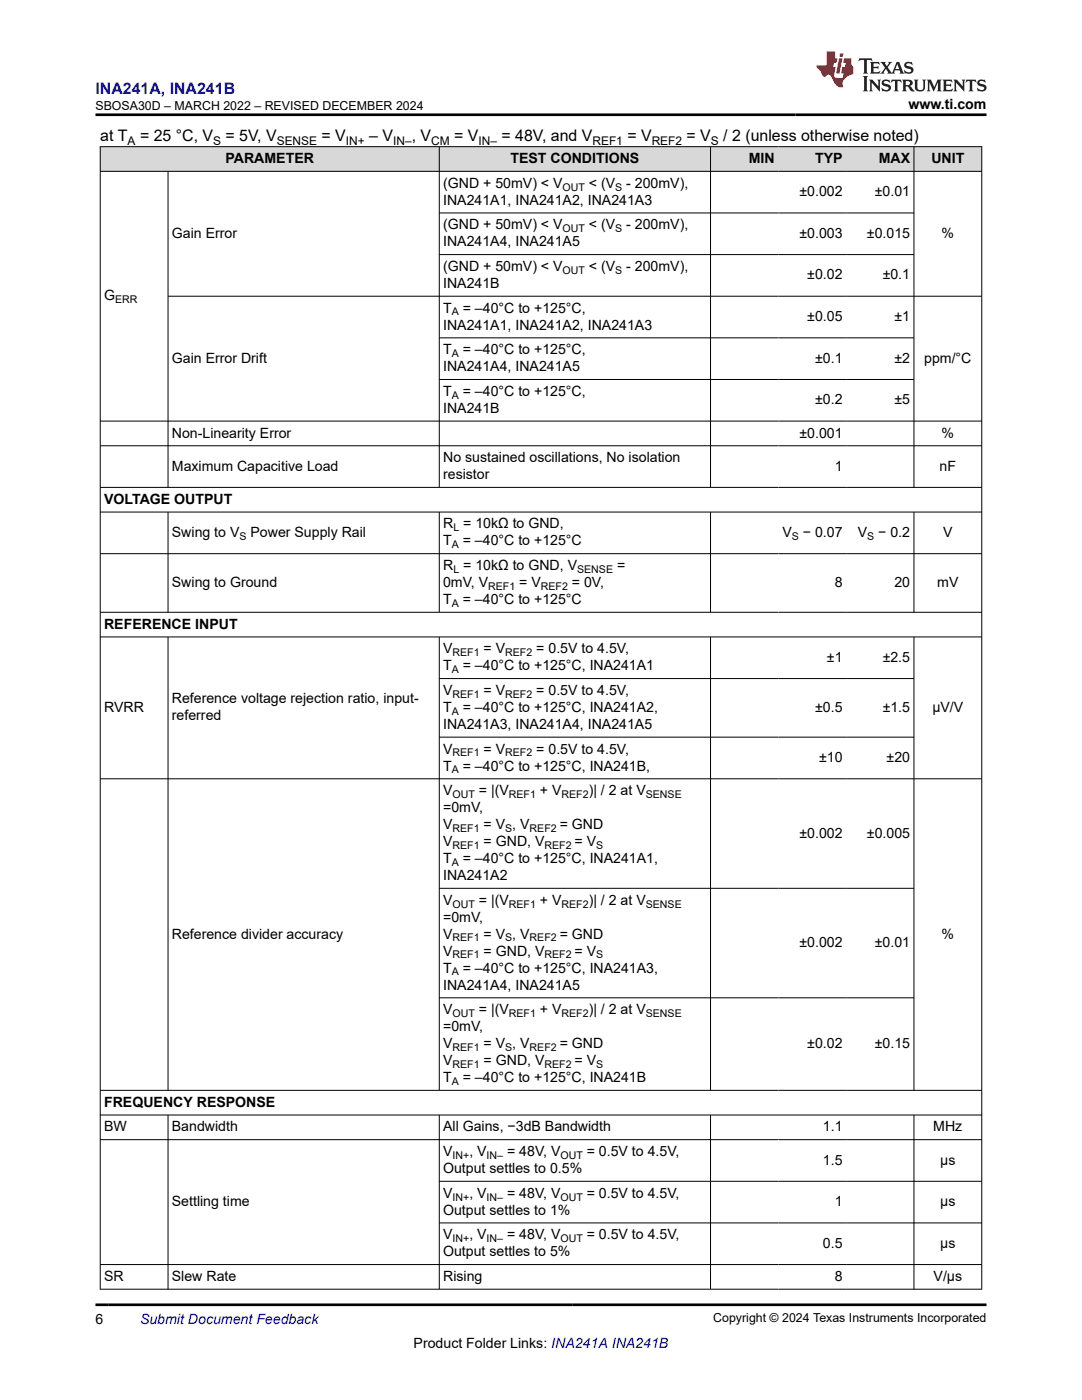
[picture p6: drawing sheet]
<svg xmlns="http://www.w3.org/2000/svg" width="216mm" height="279mm" viewBox="0 0 216 279" stroke-linecap="round" stroke-linejoin="round" font-family="sans-serif">
<defs><g id="words">
<text font-size="3.2" fill="#00f" x="19.1" y="18.7">INA241A, INA241B</text>
<g font-size="3.2">
<text x="20" y="28.2">at T</text>
<text x="27.9" y="28.2">= 25 °C, V</text>
<text x="45" y="28.2">= 5V, V</text>
<text x="64.2" y="28.2">= V</text>
<text x="73.7" y="28.2">– V</text>
<text x="82.1" y="28.2">, V</text>
<text x="90.6" y="28.2">= V</text>
<text x="100.1" y="28.2">= 48V, and V</text>
<text x="125.2" y="28.2">= V</text>
<text x="137" y="28.2">= V</text>
<text x="144.3" y="28.2">/ 2 (unless otherwise noted)</text>
</g>
<g font-size="2.8">
<text x="181.3" y="21.8">www.ti.com</text>
<text x="45" y="32.5">PARAMETER</text>
<text x="101.9" y="32.5">TEST CONDITIONS</text>
<text x="149.4" y="32.5">MIN</text>
<text x="162.6" y="32.5">TYP</text>
<text x="175.3" y="32.5">MAX</text>
<text x="185.8" y="32.5">UNIT</text>
<text x="88.4" y="37.5">(GND + 50mV) &lt; V</text>
<text x="88.4" y="40.9">INA241A1, INA241A2, INA241A3</text>
<text x="117.5" y="37.5">&lt; (V</text>
<text x="125" y="37.5">- 200mV),</text>
<text x="159.5" y="39.2">±0.002</text>
<text x="174.6" y="39.2">±0.01</text>
<text x="34.3" y="47.5">Gain Error</text>
<text x="88.4" y="45.8">(GND + 50mV) &lt; V</text>
<text x="117.5" y="45.8">&lt; (V</text>
<text x="125" y="45.8">- 200mV),</text>
<text x="159.5" y="47.5">±0.003</text>
<text x="173" y="47.5">±0.015</text>
<text x="187.9" y="47.5">%</text>
<text x="88.4" y="49.2">INA241A4, INA241A5</text>
<text x="20.8" y="59.9">G</text>
<text x="88.4" y="54.1">(GND + 50mV) &lt; V</text>
<text x="88.4" y="57.5">INA241B</text>
<text x="117.5" y="54.1">&lt; (V</text>
<text x="125" y="54.1">- 200mV),</text>
<text x="161.1" y="55.8">±0.02</text>
<text x="176.1" y="55.8">±0.1</text>
<text x="88.4" y="62.4">T</text>
<text x="88.4" y="65.8">INA241A1, INA241A2, INA241A3</text>
<text x="92.3" y="62.4">= –40°C to +125°C,</text>
<text x="161.1" y="64.1">±0.05</text>
<text x="178.5" y="64.1">±1</text>
<text x="88.4" y="70.7">T</text>
<text x="92.3" y="70.7">= –40°C to +125°C,</text>
<text x="34.3" y="72.4">Gain Error Drift</text>
<text x="88.4" y="74.1">INA241A4, INA241A5</text>
<text x="162.7" y="72.4">±0.1</text>
<text x="178.5" y="72.4">±2</text>
<text x="184.4" y="72.4">ppm/°C</text>
<text x="88.4" y="79">T</text>
<text x="88.4" y="82.4">INA241B</text>
<text x="92.3" y="79">= –40°C to +125°C,</text>
<text x="162.7" y="80.7">±0.2</text>
<text x="178.5" y="80.7">±5</text>
<text x="34.3" y="87.3">Non-Linearity Error</text>
<text x="159.5" y="87.3">±0.001</text>
<text x="187.9" y="87.3">%</text>
<text x="34.3" y="93.9">Maximum Capacitive Load</text>
<text x="88.4" y="92.2">No sustained oscillations, No isolation</text>
<text x="88.4" y="95.6">resistor</text>
<text x="166.6" y="93.9">1</text>
<text x="187.5" y="93.9">nF</text>
<text x="20.8" y="100.5">VOLTAGE OUTPUT</text>
<text x="34.3" y="107.2">Swing to V</text>
<text x="50" y="107.2">Power Supply Rail</text>
<text x="88.4" y="105.5">R = 10kΩ to GND,</text>
<text x="156.1" y="107.2">V</text>
<text x="160.2" y="107.2">− 0.07</text>
<text x="171.2" y="107.2">V</text>
<text x="175.2" y="107.2">− 0.2</text>
<text x="188.2" y="107.2">V</text>
<text x="88.4" y="108.9">T</text>
<text x="88.4" y="113.8">R = 10kΩ to GND, V</text>
<text x="92.3" y="108.9">= –40°C to +125°C</text>
<text x="123.1" y="113.8">=</text>
<text x="34.3" y="117.2">Swing to Ground</text>
<text x="88.4" y="117.2">0mV, V</text>
<text x="103.6" y="117.2">= V</text>
<text x="114.1" y="117.2">= 0V,</text>
<text x="166.6" y="117.2">8</text>
<text x="178.5" y="117.2">20</text>
<text x="187" y="117.2">mV</text>
<text x="20.8" y="125.5">REFERENCE INPUT</text>
<text x="88.4" y="120.5">T</text>
<text x="92.3" y="120.5">= –40°C to +125°C</text>
<text x="88.4" y="130.4">V</text>
<text x="96.5" y="130.4">= V</text>
<text x="107" y="130.4">= 0.5V to 4.5V,</text>
<text x="88.4" y="133.8">T</text>
<text x="92.3" y="133.8">= –40°C to +125°C, INA241A1</text>
<text x="165" y="132.1">±1</text>
<text x="176.1" y="132.1">±2.5</text>
<text x="20.8" y="142.1">RVRR</text>
<text x="34.3" y="140.4">Reference voltage rejection ratio, input-</text>
<text x="34.3" y="143.8">referred</text>
<text x="88.4" y="138.7">V</text>
<text x="88.4" y="142.1">T</text>
<text x="92.3" y="142.1">= –40°C to +125°C, INA241A2,</text>
<text x="96.5" y="138.7">= V</text>
<text x="107" y="138.7">= 0.5V to 4.5V,</text>
<text x="162.7" y="142.1">±0.5</text>
<text x="176.1" y="142.1">±1.5</text>
<text x="186" y="142.1">µV/V</text>
<text x="88.4" y="145.5">INA241A3, INA241A4, INA241A5</text>
<text x="88.4" y="150.4">V</text>
<text x="88.4" y="153.8">T</text>
<text x="92.3" y="153.8">= –40°C to +125°C, INA241B,</text>
<text x="96.5" y="150.4">= V</text>
<text x="107" y="150.4">= 0.5V to 4.5V,</text>
<text x="163.4" y="152.1">±10</text>
<text x="176.9" y="152.1">±20</text>
<text x="88.4" y="158.7">V</text>
<text x="95.6" y="158.7">= |(V</text>
<text x="107.7" y="158.7">+ V</text>
<text x="117.5" y="158.7">)| / 2 at V</text>
<text x="88.4" y="162.1">=0mV,</text>
<text x="88.4" y="165.5">V</text>
<text x="96.5" y="165.5">= V , V</text>
<text x="111.7" y="165.5">= GND</text>
<text x="159.5" y="167.2">±0.002</text>
<text x="173" y="167.2">±0.005</text>
<text x="88.4" y="168.9">V</text>
<text x="88.4" y="172.2">T</text>
<text x="92.3" y="172.2">= –40°C to +125°C, INA241A1,</text>
<text x="96.5" y="168.9">= GND, V</text>
<text x="114.7" y="168.9">= V</text>
<text x="88.4" y="175.6">INA241A2</text>
<text x="88.4" y="183.9">=0mV,</text>
<text x="88.4" y="180.6">V</text>
<text x="95.6" y="180.6">= |(V</text>
<text x="107.7" y="180.6">+ V</text>
<text x="117.5" y="180.6">)| / 2 at V</text>
<text x="34.3" y="187.3">Reference divider accuracy</text>
<text x="88.4" y="187.3">V</text>
<text x="88.4" y="190.7">V</text>
<text x="96.5" y="187.3">= V , V</text>
<text x="96.5" y="190.7">= GND, V</text>
<text x="111.7" y="187.3">= GND</text>
<text x="114.7" y="190.7">= V</text>
<text x="159.5" y="189">±0.002</text>
<text x="174.6" y="189">±0.01</text>
<text x="187.9" y="187.3">%</text>
<text x="88.4" y="197.5">INA241A4, INA241A5</text>
<text x="88.4" y="194.1">T</text>
<text x="92.3" y="194.1">= –40°C to +125°C, INA241A3,</text>
<text x="88.4" y="202.4">V</text>
<text x="95.6" y="202.4">= |(V</text>
<text x="107.7" y="202.4">+ V</text>
<text x="117.5" y="202.4">)| / 2 at V</text>
<text x="88.4" y="205.8">=0mV,</text>
<text x="88.4" y="209.2">V</text>
<text x="96.5" y="209.2">= V , V</text>
<text x="111.7" y="209.2">= GND</text>
<text x="161.1" y="209.2">±0.02</text>
<text x="174.6" y="209.2">±0.15</text>
<text x="88.4" y="212.6">V</text>
<text x="88.4" y="216">T</text>
<text x="92.3" y="216">= –40°C to +125°C, INA241B</text>
<text x="96.5" y="212.6">= GND, V</text>
<text x="114.7" y="212.6">= V</text>
<text x="20.8" y="220.9">FREQUENCY RESPONSE</text>
<text x="20.8" y="225.8">BW</text>
<text x="34.3" y="225.8">Bandwidth</text>
<text x="88.4" y="225.8">All Gains, −3dB Bandwidth</text>
<text x="164.2" y="225.8">1.1</text>
<text x="186.2" y="225.8">MHz</text>
<text x="88.4" y="230.7">V</text>
<text x="93.7" y="230.7">, V</text>
<text x="101.2" y="230.7">= 48V, V</text>
<text x="117.1" y="230.7">= 0.5V to 4.5V,</text>
<text x="164.2" y="232.4">1.5</text>
<text x="187.6" y="232.4">µs</text>
<text x="88.4" y="234.1">Output settles to 0.5%</text>
<text x="88.4" y="239">V</text>
<text x="93.7" y="239">, V</text>
<text x="101.2" y="239">= 48V, V</text>
<text x="117.1" y="239">= 0.5V to 4.5V,</text>
<text x="34.3" y="240.7">Settling time</text>
<text x="88.4" y="242.4">Output settles to 1%</text>
<text x="166.6" y="240.7">1</text>
<text x="187.6" y="240.7">µs</text>
<text x="88.4" y="250.7">Output settles to 5%</text>
<text x="88.4" y="247.3">V</text>
<text x="93.7" y="247.3">, V</text>
<text x="101.2" y="247.3">= 48V, V</text>
<text x="117.1" y="247.3">= 0.5V to 4.5V,</text>
<text x="164.2" y="249">0.5</text>
<text x="187.6" y="249">µs</text>
<text x="20.8" y="255.6">SR</text>
<text x="34.3" y="255.6">Slew Rate</text>
<text x="88.4" y="255.6">Rising</text>
<text x="166.6" y="255.6">8</text>
<text x="186.3" y="255.6">V/µs</text>
<text x="19.1" y="264.2">6</text>
<text x="82.5" y="269">Product Folder Links: INA241A INA241B</text>
</g>
<text font-size="2.8" fill="#00f" x="27.9" y="264.2">Submit Document Feedback</text>
<g font-size="2.5">
<text x="19" y="21.9">SBOSA30D – MARCH 2022 – REVISED DECEMBER 2024</text>
<text x="142.3" y="263.9">Copyright © 2024 Texas Instruments Incorporated</text>
</g>
<g font-size="2.4">
<text x="25.5" y="28.9">A</text>
<text x="42.5" y="28.9">S</text>
<text x="55.2" y="28.9">SENSE</text>
<text x="69" y="28.9">IN+</text>
<text x="78.4" y="28.9">IN–</text>
<text x="86" y="28.9">CM</text>
<text x="95.5" y="28.9">IN–</text>
<text x="118.2" y="28.9">REF1</text>
<text x="130" y="28.9">REF2</text>
<text x="141.9" y="28.9">S</text>
</g>
<g font-size="2.1">
<text x="112.3" y="38">OUT</text>
<text x="122.8" y="38">S</text>
<text x="112.3" y="46.3">OUT</text>
<text x="122.8" y="46.3">S</text>
<text x="112.3" y="54.6">OUT</text>
<text x="122.8" y="54.6">S</text>
<text x="23" y="60.5">ERR</text>
<text x="90.1" y="63">A</text>
<text x="90.1" y="71.3">A</text>
<text x="90.1" y="79.6">A</text>
<text x="47.8" y="107.7">S</text>
<text x="90.5" y="106">L</text>
<text x="158" y="107.7">S</text>
<text x="173.1" y="107.7">S</text>
<text x="90.1" y="109.4">A</text>
<text x="90.5" y="114.3">L</text>
<text x="97.4" y="117.7">REF1</text>
<text x="107.9" y="117.7">REF2</text>
<text x="115.2" y="114.3">SENSE</text>
<text x="90.1" y="121.1">A</text>
<text x="90.3" y="131">REF1</text>
<text x="100.8" y="131">REF2</text>
<text x="90.1" y="134.3">A</text>
<text x="90.1" y="142.6">A</text>
<text x="90.3" y="139.3">REF1</text>
<text x="100.8" y="139.3">REF2</text>
<text x="90.1" y="154.3">A</text>
<text x="90.3" y="151">REF1</text>
<text x="100.8" y="151">REF2</text>
<text x="90.3" y="159.3">OUT</text>
<text x="101.5" y="159.3">REF1</text>
<text x="112.1" y="159.3">REF2</text>
<text x="128.9" y="159.3">SENSE</text>
<text x="90.3" y="166">REF1</text>
<text x="100.8" y="166">S</text>
<text x="105.7" y="166">REF2</text>
<text x="90.1" y="172.8">A</text>
<text x="90.3" y="169.4">REF1</text>
<text x="108.7" y="169.4">REF2</text>
<text x="119" y="169.4">S</text>
<text x="90.3" y="181.1">OUT</text>
<text x="101.5" y="181.1">REF1</text>
<text x="112.1" y="181.1">REF2</text>
<text x="128.9" y="181.1">SENSE</text>
<text x="90.3" y="187.9">REF1</text>
<text x="90.3" y="191.3">REF1</text>
<text x="100.8" y="187.9">S</text>
<text x="105.7" y="187.9">REF2</text>
<text x="108.7" y="191.3">REF2</text>
<text x="119" y="191.3">S</text>
<text x="90.1" y="194.7">A</text>
<text x="90.3" y="203">OUT</text>
<text x="101.5" y="203">REF1</text>
<text x="112.1" y="203">REF2</text>
<text x="128.9" y="203">SENSE</text>
<text x="90.3" y="209.7">REF1</text>
<text x="100.8" y="209.7">S</text>
<text x="105.7" y="209.7">REF2</text>
<text x="90.3" y="213.1">REF1</text>
<text x="108.7" y="213.1">REF2</text>
<text x="119" y="213.1">S</text>
<text x="90.1" y="216.5">A</text>
<text x="90.3" y="231.3">IN+</text>
<text x="97.1" y="231.3">IN–</text>
<text x="111.8" y="231.3">OUT</text>
<text x="90.3" y="239.6">IN+</text>
<text x="97.1" y="239.6">IN–</text>
<text x="111.8" y="239.6">OUT</text>
<text x="90.3" y="247.9">IN+</text>
<text x="97.1" y="247.9">IN–</text>
<text x="111.8" y="247.9">OUT</text>
</g>
</g></defs>
<g fill="#d8d8d8">
<path d="M20 29.3h175.9v4.9h-175.9z" fill-rule="evenodd"/>
<path d="M20.1 29.3h67.5v4.8h-67.5z" fill-rule="evenodd"/>
<path d="M87.7 29.3h54v4.8h-54z" fill-rule="evenodd"/>
<path d="M141.8 29.3h13.5v4.8h-13.5z" fill-rule="evenodd"/>
<path d="M155.3 29.3h13.5v4.8h-13.5z" fill-rule="evenodd"/>
<path d="M168.8 29.3h13.5v4.8h-13.5z" fill-rule="evenodd"/>
<path d="M182.4 29.3h13.4v4.8h-13.4z" fill-rule="evenodd"/>
</g>
<g fill="none" stroke="#000" stroke-width=".2">
<path d="M19.9 29.3h176.1M19.9 34.2h176.1M20 29.2v228.2M33.5 34.2v63.1M87.7 29.2v68.1M141.8 29.2v68.1M182.4 29.2v68.1M195.9 29.2v228.2M33.5 59.1h162.5M87.7 42.5h94.7M87.7 50.8h94.7M87.7 67.4h94.7"/>
<path d="M87.7 75.7h94.7M19.9 84h176.1M19.9 89h176.1M19.9 97.3h176.1M19.9 102.2h176.1M19.9 110.5h176.1M33.5 102.2v20.1M87.7 102.2v20.1M141.8 102.2v20.1M182.4 102.2v20.1M19.9 122.2h176.1M19.9 127.1h176.1"/>
<path d="M33.5 127.1v90.6M87.7 127.1v90.6M87.7 135.4h94.7M141.8 127.1v90.6M182.4 127.1v90.6M19.9 155.4h176.1M87.7 147.1h94.7M87.7 177.3h94.7M87.7 199.1h94.7M19.9 217.6h176.1M19.9 222.5h176.1M19.9 227.4h176.1"/>
<path d="M33.5 222.5v34.9M87.7 222.5v34.9M87.7 235.8h108.3M141.8 222.5v34.9M182.4 222.5v34.9M19.9 252.4h176.1M19.9 257.3h176.1M87.7 244.1h108.3"/>
</g>
<path d="M171.5 11.6l-.2 .6 .5-.2h.6v.1v2.2l-.2 .4h1l-.2-.4v-2.2v-.1h.5l.6 .2-.2-.6zM173.6 12.4l.2 .3v1.6l-.2 .4h1.9l.1-.6a1.08 1.08 0 0 1-1.3 .2v-.7h.6l.4 .2v-.7l-.4 .2h-.6v-.5l.2-.2a1 1 0 0 1 1 .3l-.1-.5zM175.7 12.4l.9 1.1-1 1.2h.9l-.2-.2 .5-.8 .4 .8-.2 .2h1.6l-.2-.2 .2-.5h.9l.1 .5-.1 .2h.9l-.2-.4-.8-1.9h-.5l-.9 2.1-.9-1.1 .9-1h-.8l.2 .2-.4 .6-.4-.6 .2-.2zM179 12.8l.4 1h-.7zM180.7 12.5a.65 .65 0 0 0-.2 .7 .65 .65 0 0 0 .6 .5l.6 .1 .1 .3a.79 .79 0 0 1-.7 .4 .79 .79 0 0 1-.7-.5l.1 .7 .2-.1a.93 .93 0 0 0 1.1 0 .93 .93 0 0 0 .4-.9 1.46 1.46 0 0 0-1.2-.6l-.1-.3a1.09 1.09 0 0 1 1.2 .2l-.2-.6-.1 .1-.5-.2zM172.2 15.2l.2 .4v2.2l-.2 .4h1l-.2-.4v-2.2l.2-.4zM173.4 15.9l.2 .4v1.5l-.2 .4h.8l-.3-.4 .1-1.3 1.6 1.8v-2l.2-.4h-.7l.1 .2 .1 1.1-1.2-1.3zM176.2 16a.65 .65 0 0 0-.2 .8 .65 .65 0 0 0 .6 .4l.6 .2 .1 .2a.79 .79 0 0 1-.7 .4 .79 .79 0 0 1-.7-.5l.1 .7 .2-.1a.93 .93 0 0 0 1.1 .1 .93 .93 0 0 0 .4-1 1.46 1.46 0 0 0-1.2-.5l-.1-.4a1.09 1.09 0 0 1 1.2 .2l-.1-.6-.2 .1-.5-.1zM177.9 15.9l-.1 .6a.63 .63 0 0 1 .8-.3v1.6l-.3 .4h1l-.2-.4v-1.6a.66 .66 0 0 1 .8 .3l-.1-.6zM180 15.9l.2 .4v1.5l-.2 .4h1l-.2-.2-.1-.7h.5l.1 .2a.79 .79 0 0 0 1.2 .6l-1-.9a.61 .61 0 0 0 .6-.6 .61 .61 0 0 0-.5-.7zM180.8 16.2h.1a.47 .47 0 0 1 .5 .1 .47 .47 0 0 1 .1 .5l-.1 .1-.7 .1zM182.3 15.9l.2 .2a2.27 2.27 0 0 0 .4 2 1.04 1.04 0 0 0 1.7-.7v-1.3l.2-.2h-.8l.2 .4v1.1a.6 .6 0 0 1-.6 .6 .6 .6 0 0 1-.6-.6v-1.1l.3-.4zM184.9 15.9l.2 .4v1.5l-.2 .4h.8l-.3-.4v-1.4l.9 1.9 .9-1.9v1.4l-.3 .4h1l-.2-.4v-1.5l.2-.4h-.8l-.7 1.5-.6-1.5zM188.1 15.9l.2 .4v1.5l-.2 .4h1.9l.1-.6a1.09 1.09 0 0 1-1.3 .2v-.7h.6l.4 .2v-.6l-.4 .2h-.6v-.6l.2-.1a1.01 1.01 0 0 1 1 .3l-.1-.6zM190.2 15.9l.3 .4v1.5l-.3 .4h.8l-.2-.4v-1.3l1.6 1.8v-2l.2-.4h-.7l.2 .2v1.1l-1.2-1.3zM192.8 15.9l-.1 .6a.63 .63 0 0 1 .8-.3v1.6l-.3 .4h1l-.2-.4v-1.6a.66 .66 0 0 1 .8 .3l-.1-.6zM195.2 16a.65 .65 0 0 0-.2 .8 .65 .65 0 0 0 .6 .4l.6 .2 .2 .2a.79 .79 0 0 1-.7 .4 .79 .79 0 0 1-.7-.5l.1 .7 .2-.1a.93 .93 0 0 0 1 .1 .93 .93 0 0 0 .5-1 1.46 1.46 0 0 0-1.3-.5v-.4a1.09 1.09 0 0 1 1.2 .2l-.2-.6-.2 .1-.5-.1z" fill="#231f20"/>
<path d="M164.9 10.3v2.7h-2l.1 .4 .8 1a.95 .95 0 0 0 1 .9 .59 .59 0 0 1 .5-.4 .59 .59 0 0 1 .5 .3l.4 .8a1.59 1.59 0 0 0 2.1 1.4 1.61 1.61 0 0 1 1-2.3l1-.3-.1-1.5a1.59 1.59 0 0 1-.3-1.7h-1.5l-.2 .9h.6l-.2 .9h-.5l-.2 .9v.3l.4 .1-.1 .9h-.7a.73 .73 0 0 1-1-.7l.3-1.5h-.5l.1-.9h.5l.2-.9h-.5v-1.3zM167.4 11.6l-.6 3.1h.7l.6-3.1zM167.6 10.7l-.1 .6h.7l.1-.6z" fill="#ed1c24"/>
<path d="M19.1 22.9h177.8M19.1 260.4h177.8" fill="none" stroke="#000" stroke-width=".53"/>
<use href="#words"/>
</svg>
